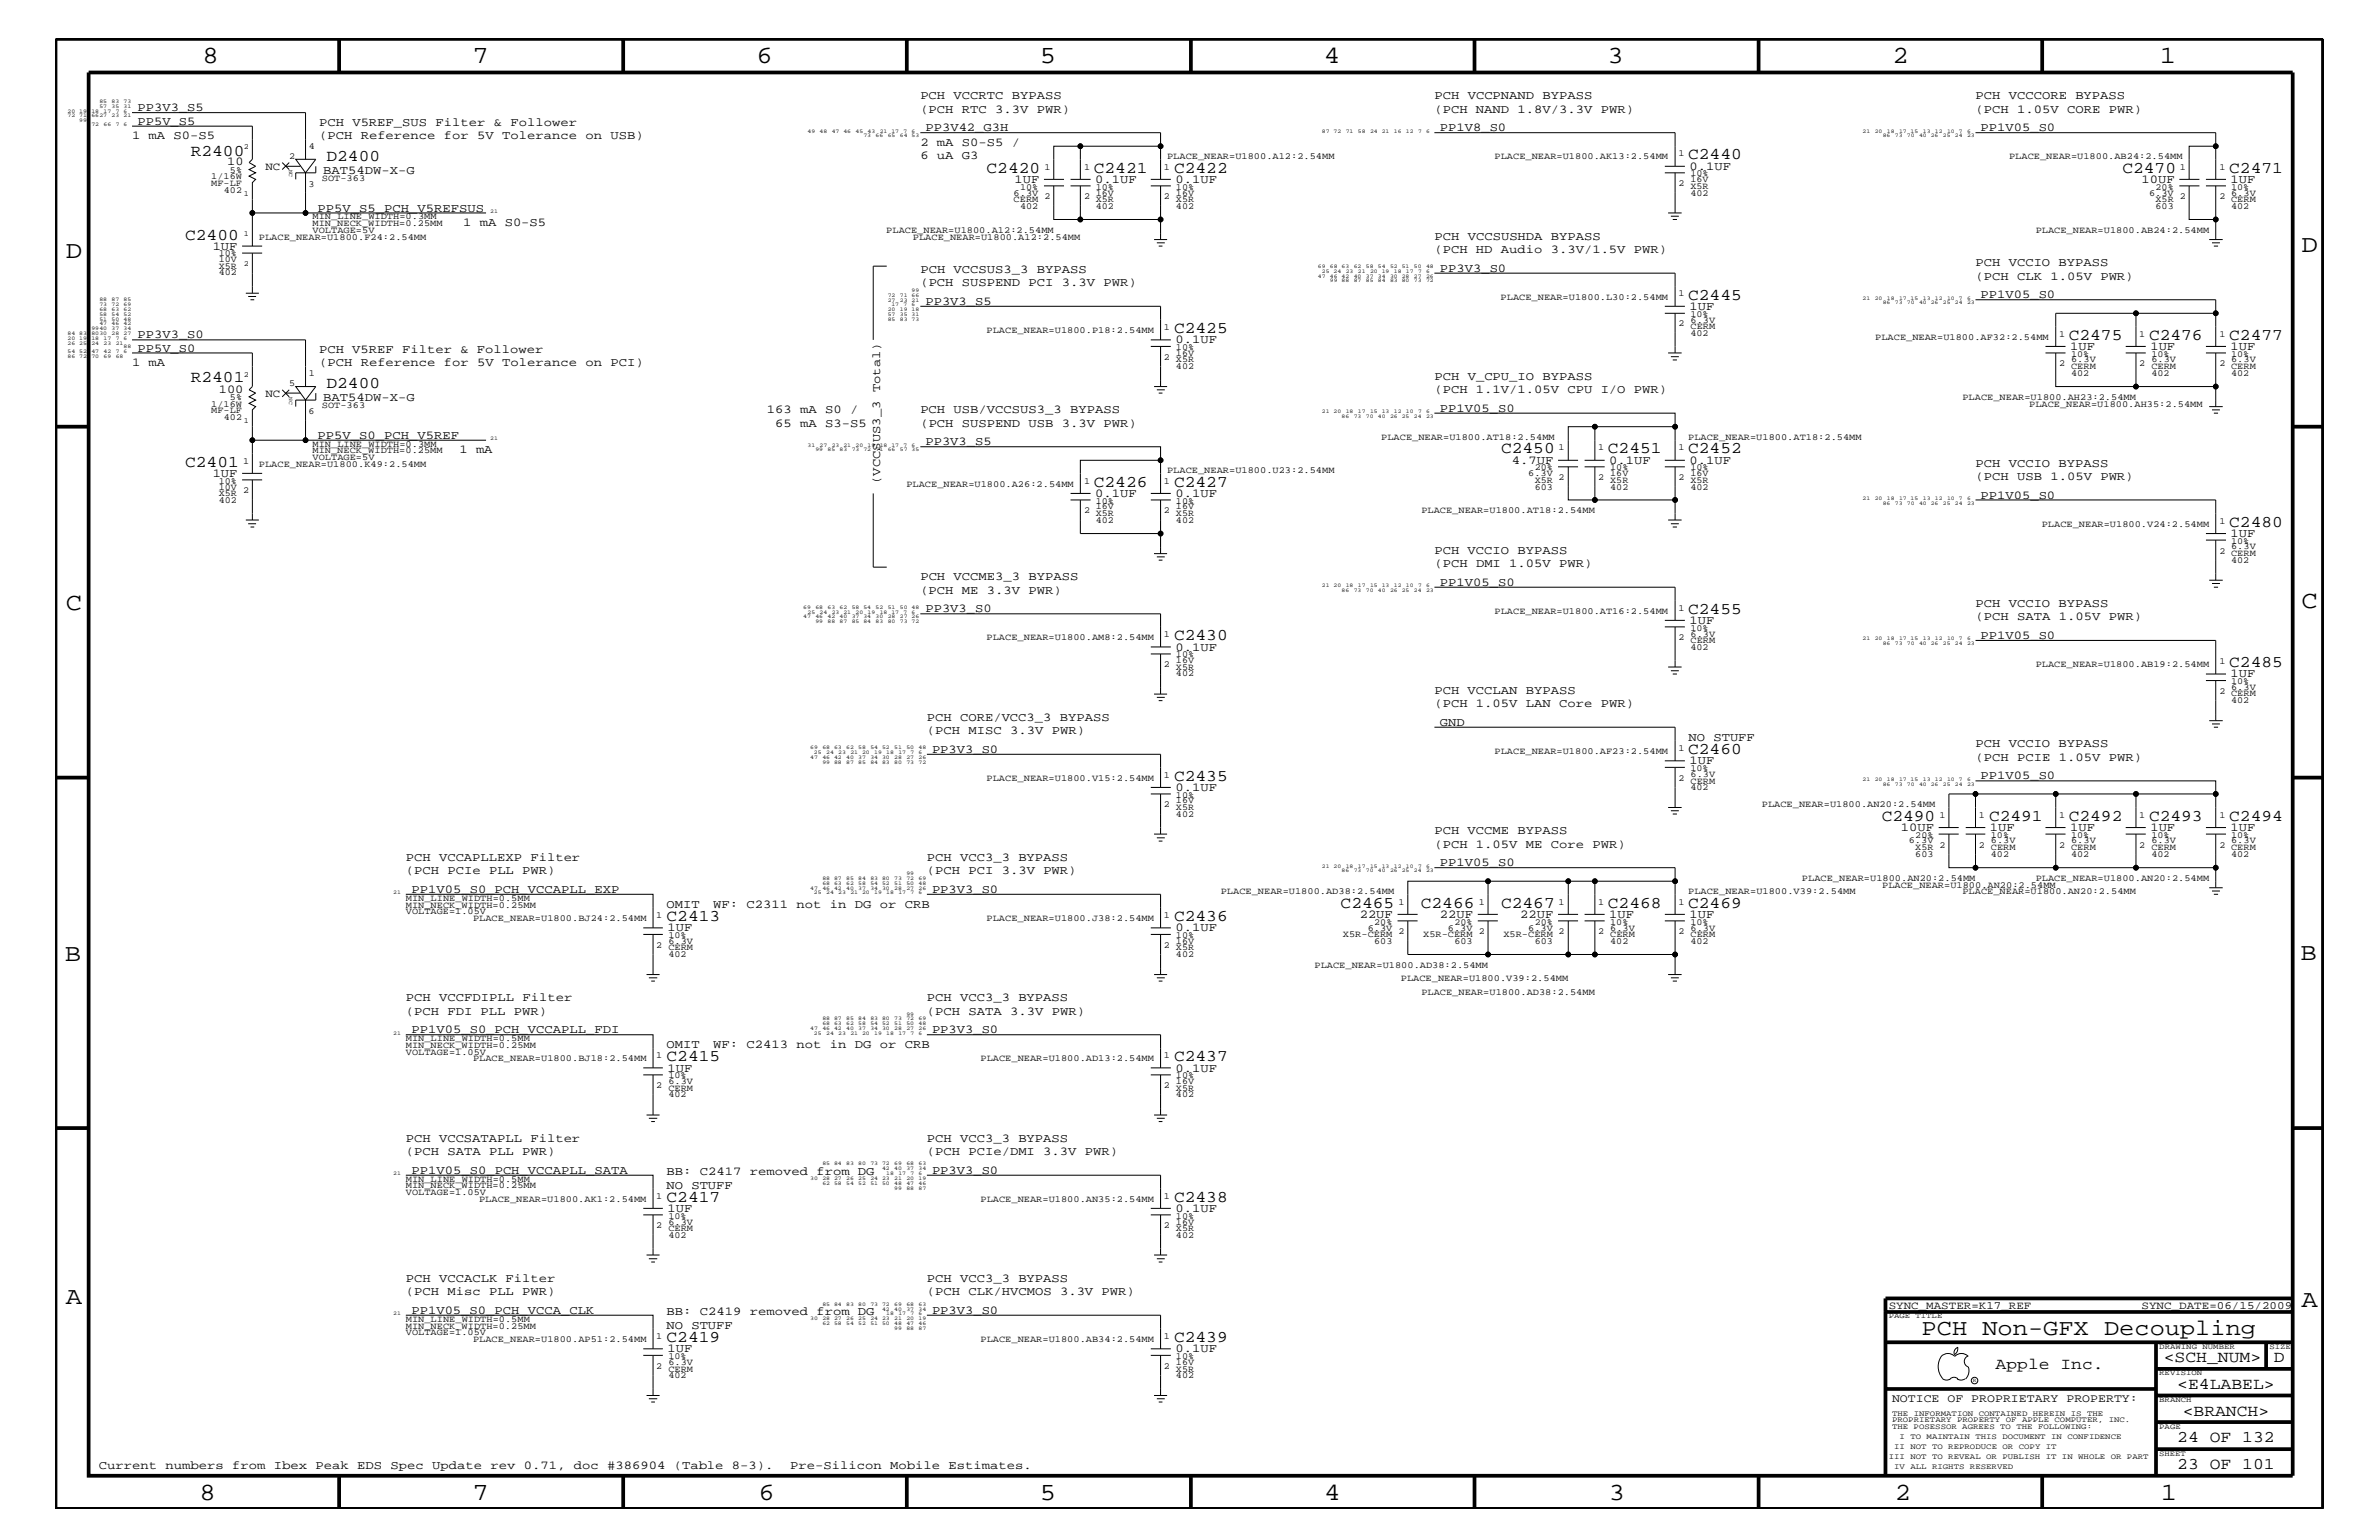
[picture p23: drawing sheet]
<svg xmlns="http://www.w3.org/2000/svg" width="432mm" height="279mm" viewBox="0 0 432 279" stroke-linecap="round" stroke-linejoin="round" font-family="sans-serif">
<defs><g id="words">
<g font-size="4.5">
<text x="36.7" y="11.5">8</text>
<text x="85.8" y="11.5">7</text>
<text x="137.3" y="11.5">6</text>
<text x="188.7" y="11.5">5</text>
<text x="240.3" y="11.5">4</text>
<text x="291.8" y="11.5">3</text>
<text x="343.5" y="11.5">2</text>
<text x="392" y="11.5">1</text>
<text x="11.9" y="46.8">D</text>
<text x="417.7" y="45.7">D</text>
<text x="11.9" y="110.6">C</text>
<text x="417.7" y="110.3">C</text>
<text x="11.8" y="174.3">B</text>
<text x="417.6" y="174.2">B</text>
<text x="11.9" y="236.7">A</text>
<text x="417.7" y="237.1">A</text>
<text x="36.2" y="272.1">8</text>
<text x="85.8" y="272.1">7</text>
<text x="137.7" y="272.1">6</text>
<text x="188.7" y="272.1">5</text>
<text x="240.4" y="272.1">4</text>
<text x="292" y="272.1">3</text>
<text x="343.9" y="272.1">2</text>
<text x="392.2" y="272.1">1</text>
</g>
<text font-size="4.1" x="348.8" y="242.3">PCH Non-GFX Decoupling</text>
<g font-size="3">
<text x="34.6" y="28.2">R2400</text>
<text x="59.3" y="29.2">D2400</text>
<text x="306.4" y="28.9">C2440</text>
<text x="179.1" y="31.4">C2420</text>
<text x="198.5" y="31.4">C2421</text>
<text x="213.1" y="31.4">C2422</text>
<text x="385.2" y="31.4">C2470</text>
<text x="404.6" y="31.4">C2471</text>
<text x="33.6" y="43.5">C2400</text>
<text x="306.4" y="54.4">C2445</text>
<text x="213.1" y="60.4">C2425</text>
<text x="375.5" y="61.7">C2475</text>
<text x="390.1" y="61.7">C2476</text>
<text x="404.6" y="61.7">C2477</text>
<text x="34.6" y="69.4">R2401</text>
<text x="59.3" y="70.4">D2400</text>
<text x="272.5" y="82.2">C2450</text>
<text x="291.8" y="82.2">C2451</text>
<text x="306.4" y="82.2">C2452</text>
<text x="33.6" y="84.7">C2401</text>
<text x="198.5" y="88.3">C2426</text>
<text x="213.1" y="88.3">C2427</text>
<text x="404.6" y="95.6">C2480</text>
<text x="306.4" y="111.4">C2455</text>
<text x="213.1" y="116.2">C2430</text>
<text x="404.6" y="121">C2485</text>
<text x="306.4" y="136.8">C2460</text>
<text x="213.1" y="141.7">C2435</text>
<text x="341.5" y="149">C2490</text>
<text x="361" y="149">C2491</text>
<text x="375.5" y="149">C2492</text>
<text x="390.1" y="149">C2493</text>
<text x="404.6" y="149">C2494</text>
<text x="121" y="167.1">C2413</text>
<text x="213.1" y="167.1">C2436</text>
<text x="243.3" y="164.7">C2465</text>
<text x="257.9" y="164.7">C2466</text>
<text x="272.5" y="164.7">C2467</text>
<text x="291.8" y="164.7">C2468</text>
<text x="306.4" y="164.7">C2469</text>
<text x="121" y="192.6">C2415</text>
<text x="213.1" y="192.6">C2437</text>
<text x="121" y="218">C2417</text>
<text x="213.1" y="218">C2438</text>
<text x="121" y="243.5">C2419</text>
<text x="213.1" y="243.5">C2439</text>
<text x="362.2" y="248.4">Apple Inc.</text>
<text x="392.7" y="247.1">&lt;SCH_NUM&gt;</text>
<text x="395.2" y="252">&lt;E4LABEL&gt;</text>
<text x="412.7" y="247.1">D</text>
<text x="396.2" y="256.8">&lt;BRANCH&gt;</text>
<text x="395.2" y="261.6">24 OF 132</text>
<text x="395.2" y="266.6">23 OF 101</text>
</g>
<g font-size="2.2">
<text x="167" y="18">PCH VCCRTC BYPASS</text>
<text x="260.3" y="18">PCH VCCPNAND BYPASS</text>
<text x="358.6" y="18">PCH VCCCORE BYPASS</text>
<text x="25" y="22.6">PP5V_S5</text>
<text x="25" y="20.2">PP3V3_S5</text>
<text x="57.9" y="22.9">PCH V5REF_SUS Filter &amp; Follower</text>
<text x="167" y="20.4">(PCH RTC 3.3V PWR)</text>
<text x="168" y="23.8">PP3V42_G3H</text>
<text x="260.3" y="20.4">(PCH NAND 1.8V/3.3V PWR)</text>
<text x="261.4" y="23.8">PP1V8_S0</text>
<text x="358.6" y="20.4">(PCH 1.05V CORE PWR)</text>
<text x="359.5" y="23.8">PP1V05_S0</text>
<text x="24" y="25.3">1 mA S0-S5</text>
<text x="57.9" y="25.3">(PCH Reference for 5V Tolerance on USB)</text>
<text x="167" y="28.9">6 uA G3</text>
<text x="167" y="26.5">2 mA S0-S5 /</text>
<text x="41.2" y="30">10</text>
<text x="58.7" y="31.6">BAT54DW-X-G</text>
<text x="184.1" y="33.1">1UF</text>
<text x="198.8" y="33.1">0.1UF</text>
<text x="213.4" y="33.1">0.1UF</text>
<text x="306.7" y="30.8">0.1UF</text>
<text x="388.7" y="33.1">10UF</text>
<text x="404.9" y="33.1">1UF</text>
<text x="57.7" y="38.4">PP5V_S5_PCH_V5REFSUS</text>
<text x="84.1" y="41">1 mA S0-S5</text>
<text x="38.6" y="45.3">1UF</text>
<text x="260.3" y="43.5">PCH VCCSUSHDA BYPASS</text>
<text x="260.3" y="45.9">(PCH HD Audio 3.3V/1.5V PWR)</text>
<text x="167" y="51.9">(PCH SUSPEND PCI 3.3V PWR)</text>
<text x="167" y="49.6">PCH VCCSUS3_3 BYPASS</text>
<text x="261.4" y="49.3">PP3V3_S0</text>
<text x="358.6" y="50.7">(PCH CLK 1.05V PWR)</text>
<text x="358.6" y="48.3">PCH VCCIO BYPASS</text>
<text x="168" y="55.3">PP3V3_S5</text>
<text x="306.7" y="56.2">1UF</text>
<text x="359.5" y="54.1">PP1V05_S0</text>
<text x="25" y="63.9">PP5V_S0</text>
<text x="25" y="61.4">PP3V3_S0</text>
<text x="57.9" y="64">PCH V5REF Filter &amp; Follower</text>
<text x="213.4" y="62.3">0.1UF</text>
<text x="375.8" y="63.4">1UF</text>
<text x="390.3" y="63.4">1UF</text>
<text x="404.9" y="63.4">1UF</text>
<text x="24" y="66.5">1 mA</text>
<text x="39.7" y="71.2">100</text>
<text x="57.9" y="66.5">(PCH Reference for 5V Tolerance on PCI)</text>
<text x="260.3" y="71.3">(PCH 1.1V/1.05V CPU I/O PWR)</text>
<text x="260.3" y="68.9">PCH V_CPU_IO BYPASS</text>
<text x="58.7" y="72.8">BAT54DW-X-G</text>
<text x="139.2" y="75">163 mA S0 /</text>
<text x="140.7" y="77.4">65 mA S3-S5</text>
<text x="167" y="77.4">(PCH SUSPEND USB 3.3V PWR)</text>
<text x="167" y="75">PCH USB/VCCSUS3_3 BYPASS</text>
<text x="261.4" y="74.7">PP1V05_S0</text>
<text x="57.7" y="79.6">PP5V_S0_PCH_V5REF</text>
<text x="83.4" y="82.2">1 mA</text>
<text x="168" y="80.8">PP3V3_S5</text>
<text x="38.6" y="86.5">1UF</text>
<text x="159.8" y="87.8" transform="rotate(-90 159.8 87.8)">(VCCSUS3_3 Total)</text>
<text x="274.4" y="84.1">4.7UF</text>
<text x="292.1" y="84.1">0.1UF</text>
<text x="306.7" y="84.1">0.1UF</text>
<text x="358.6" y="87.1">(PCH USB 1.05V PWR)</text>
<text x="358.6" y="84.7">PCH VCCIO BYPASS</text>
<text x="198.8" y="90.1">0.1UF</text>
<text x="213.4" y="90.1">0.1UF</text>
<text x="359.5" y="90.5">PP1V05_S0</text>
<text x="260.3" y="100.4">PCH VCCIO BYPASS</text>
<text x="404.9" y="97.4">1UF</text>
<text x="167" y="105.3">PCH VCCME3_3 BYPASS</text>
<text x="167" y="107.7">(PCH ME 3.3V PWR)</text>
<text x="260.3" y="102.9">(PCH DMI 1.05V PWR)</text>
<text x="261.4" y="106.3">PP1V05_S0</text>
<text x="168" y="111.1">PP3V3_S0</text>
<text x="306.7" y="113.1">1UF</text>
<text x="358.6" y="110.2">PCH VCCIO BYPASS</text>
<text x="358.6" y="112.6">(PCH SATA 1.05V PWR)</text>
<text x="213.4" y="118.1">0.1UF</text>
<text x="359.5" y="115.9">PP1V05_S0</text>
<text x="260.3" y="125.9">PCH VCCLAN BYPASS</text>
<text x="404.9" y="122.9">1UF</text>
<text x="168.2" y="130.8">PCH CORE/VCC3_3 BYPASS</text>
<text x="260.3" y="128.3">(PCH 1.05V LAN Core PWR)</text>
<text x="261.4" y="131.7">GND</text>
<text x="168.2" y="133.2">(PCH MISC 3.3V PWR)</text>
<text x="169.2" y="136.6">PP3V3_S0</text>
<text x="306.5" y="134.4">NO STUFF</text>
<text x="358.6" y="135.6">PCH VCCIO BYPASS</text>
<text x="213.4" y="143.5">0.1UF</text>
<text x="306.7" y="138.6">1UF</text>
<text x="358.6" y="138">(PCH PCIE 1.05V PWR)</text>
<text x="359.5" y="141.4">PP1V05_S0</text>
<text x="260.3" y="153.8">(PCH 1.05V ME Core PWR)</text>
<text x="260.3" y="151.3">PCH VCCME BYPASS</text>
<text x="345" y="150.7">10UF</text>
<text x="361.2" y="150.7">1UF</text>
<text x="375.8" y="150.7">1UF</text>
<text x="390.3" y="150.7">1UF</text>
<text x="404.9" y="150.7">1UF</text>
<text x="73.7" y="158.6">(PCH PCIe PLL PWR)</text>
<text x="73.7" y="156.2">PCH VCCAPLLEXP Filter</text>
<text x="74.7" y="162">PP1V05_S0_PCH_VCCAPLL_EXP</text>
<text x="168.2" y="158.6">(PCH PCI 3.3V PWR)</text>
<text x="168.2" y="156.2">PCH VCC3_3 BYPASS</text>
<text x="169.2" y="162">PP3V3_S0</text>
<text x="261.4" y="157.2">PP1V05_S0</text>
<text x="121" y="164.7">OMIT</text>
<text x="129.5" y="164.7">WF: C2311 not in DG or CRB</text>
<text x="246.8" y="166.5">22UF</text>
<text x="261.4" y="166.5">22UF</text>
<text x="275.9" y="166.5">22UF</text>
<text x="292.1" y="166.5">1UF</text>
<text x="306.7" y="166.5">1UF</text>
<text x="121.2" y="168.9">1UF</text>
<text x="213.4" y="168.9">0.1UF</text>
<text x="73.7" y="181.6">PCH VCCFDIPLL Filter</text>
<text x="73.7" y="184.1">(PCH FDI PLL PWR)</text>
<text x="168.2" y="184.1">(PCH SATA 3.3V PWR)</text>
<text x="168.2" y="181.6">PCH VCC3_3 BYPASS</text>
<text x="74.7" y="187.5">PP1V05_S0_PCH_VCCAPLL_FDI</text>
<text x="121" y="190.2">OMIT</text>
<text x="129.5" y="190.2">WF: C2413 not in DG or CRB</text>
<text x="169.2" y="187.5">PP3V3_S0</text>
<text x="121.2" y="194.4">1UF</text>
<text x="213.4" y="194.4">0.1UF</text>
<text x="73.7" y="209.6">(PCH SATA PLL PWR)</text>
<text x="73.7" y="207.1">PCH VCCSATAPLL Filter</text>
<text x="168.2" y="209.6">(PCH PCIe/DMI 3.3V PWR)</text>
<text x="168.2" y="207.1">PCH VCC3_3 BYPASS</text>
<text x="74.7" y="213">PP1V05_S0_PCH_VCCAPLL_SATA</text>
<text x="121" y="213.2">BB: C2417 removed from DG</text>
<text x="121" y="215.7">NO STUFF</text>
<text x="169.2" y="213">PP3V3_S0</text>
<text x="121.2" y="219.8">1UF</text>
<text x="213.4" y="219.8">0.1UF</text>
<text x="73.7" y="232.6">PCH VCCACLK Filter</text>
<text x="168.2" y="232.6">PCH VCC3_3 BYPASS</text>
<text x="73.7" y="235">(PCH Misc PLL PWR)</text>
<text x="74.7" y="238.4">PP1V05_S0_PCH_VCCA_CLK</text>
<text x="121" y="238.6">BB: C2419 removed from DG</text>
<text x="168.2" y="235">(PCH CLK/HVCMOS 3.3V PWR)</text>
<text x="169.2" y="238.4">PP3V3_S0</text>
<text x="121" y="241.1">NO STUFF</text>
<text x="121.2" y="245.3">1UF</text>
<text x="213.4" y="245.3">0.1UF</text>
<text x="17.9" y="266.6">Current numbers from Ibex Peak EDS Spec Update rev 0.71, doc #386904 (Table 8-3).</text>
<text x="143.4" y="266.6">Pre-Silicon Mobile Estimates.</text>
</g>
<text font-size="2.1" x="343.4" y="254.4">NOTICE OF PROPRIETARY PROPERTY:</text>
<g font-size="2">
<text x="48.2" y="30.8">NC</text>
<text x="48.2" y="72">NC</text>
<text x="342.8" y="237.4">SYNC_MASTER=K17_REF</text>
<text x="388.7" y="237.4">SYNC_DATE=06/15/2009</text>
</g>
<g font-size="1.7">
<text x="52.5" y="28.8">2</text>
<text x="56" y="27">4</text>
<text x="211.8" y="28.9">PLACE_NEAR=U1800.A12:2.54MM</text>
<text x="271.3" y="28.9">PLACE_NEAR=U1800.AK13:2.54MM</text>
<text x="304.6" y="28.3">1</text>
<text x="364.7" y="28.9">PLACE_NEAR=U1800.AB24:2.54MM</text>
<text x="38.4" y="32.5">1/16W</text>
<text x="38.4" y="33.7">MF-LF</text>
<text x="40.6" y="35">402</text>
<text x="41.7" y="31.4">5%</text>
<text x="56" y="33.9">3</text>
<text x="58.4" y="32.8">SOT-363</text>
<text x="184" y="35.5">6.3V</text>
<text x="185.2" y="34.4">10%</text>
<text x="189.6" y="30.8">1</text>
<text x="196.8" y="30.8">1</text>
<text x="198.9" y="35.5">16V</text>
<text x="198.9" y="34.4">10%</text>
<text x="211.2" y="30.8">1</text>
<text x="213.4" y="35.5">16V</text>
<text x="213.4" y="34.4">10%</text>
<text x="304.6" y="33.7">2</text>
<text x="306.8" y="33">16V</text>
<text x="306.8" y="31.9">10%</text>
<text x="306.8" y="35.5">402</text>
<text x="306.8" y="34.2">X5R</text>
<text x="390.1" y="35.5">6.3V</text>
<text x="391.2" y="34.4">20%</text>
<text x="395.6" y="30.8">1</text>
<text x="402.8" y="30.8">1</text>
<text x="405" y="34.4">10%</text>
<text x="405" y="35.5">6.3V</text>
<text x="56.7" y="39.8">MIN_LINE_WIDTH=0.3MM</text>
<text x="56.7" y="41">MIN_NECK_WIDTH=0.25MM</text>
<text x="184" y="36.7">CERM</text>
<text x="185.2" y="37.9">402</text>
<text x="189.6" y="36.2">2</text>
<text x="196.8" y="36.2">2</text>
<text x="198.9" y="37.9">402</text>
<text x="198.9" y="36.7">X5R</text>
<text x="211.2" y="36.2">2</text>
<text x="213.4" y="37.9">402</text>
<text x="213.4" y="36.7">X5R</text>
<text x="391.2" y="37.9">603</text>
<text x="391.2" y="36.7">X5R</text>
<text x="395.6" y="36.2">2</text>
<text x="402.8" y="36.2">2</text>
<text x="405" y="37.9">402</text>
<text x="405" y="36.7">CERM</text>
<text x="39.7" y="46.5">10%</text>
<text x="39.7" y="47.6">10V</text>
<text x="47" y="43.5">PLACE_NEAR=U1800.F24:2.54MM</text>
<text x="56.7" y="42.3">VOLTAGE=5V</text>
<text x="160.9" y="42.3">PLACE_NEAR=U1800.A12:2.54MM</text>
<text x="165.7" y="43.5">PLACE_NEAR=U1800.A12:2.54MM</text>
<text x="369.5" y="42.3">PLACE_NEAR=U1800.AB24:2.54MM</text>
<text x="39.7" y="50">402</text>
<text x="39.7" y="48.8">X5R</text>
<text x="304.6" y="53.8">1</text>
<text x="211.2" y="59.8">1</text>
<text x="272.4" y="54.4">PLACE_NEAR=U1800.L30:2.54MM</text>
<text x="304.6" y="59.2">2</text>
<text x="306.8" y="59.7">CERM</text>
<text x="306.8" y="57.4">10%</text>
<text x="306.8" y="58.5">6.3V</text>
<text x="179.1" y="60.4">PLACE_NEAR=U1800.P18:2.54MM</text>
<text x="211.2" y="65.3">2</text>
<text x="213.4" y="65.7">X5R</text>
<text x="213.4" y="63.4">10%</text>
<text x="213.4" y="64.5">16V</text>
<text x="306.8" y="60.9">402</text>
<text x="340.4" y="61.7">PLACE_NEAR=U1800.AF32:2.54MM</text>
<text x="373.7" y="61.1">1</text>
<text x="375.9" y="65.7">6.3V</text>
<text x="375.9" y="64.7">10%</text>
<text x="388.3" y="61.1">1</text>
<text x="390.5" y="65.7">6.3V</text>
<text x="390.5" y="64.7">10%</text>
<text x="402.8" y="61.1">1</text>
<text x="405" y="65.7">6.3V</text>
<text x="405" y="64.7">10%</text>
<text x="52.5" y="70">5</text>
<text x="56" y="68.2">1</text>
<text x="213.4" y="67">402</text>
<text x="373.7" y="66.5">2</text>
<text x="375.9" y="68.2">402</text>
<text x="375.9" y="67">CERM</text>
<text x="388.3" y="66.5">2</text>
<text x="390.5" y="68.2">402</text>
<text x="390.5" y="67">CERM</text>
<text x="402.8" y="66.5">2</text>
<text x="405" y="68.2">402</text>
<text x="405" y="67">CERM</text>
<text x="38.4" y="73.8">1/16W</text>
<text x="38.4" y="75">MF-LF</text>
<text x="40.6" y="76.2">402</text>
<text x="41.7" y="72.6">5%</text>
<text x="56" y="75.1">6</text>
<text x="58.4" y="74">SOT-363</text>
<text x="356.2" y="72.6">PLACE_NEAR=U1800.AH23:2.54MM</text>
<text x="368.3" y="73.8">PLACE_NEAR=U1800.AH35:2.54MM</text>
<text x="56.7" y="81.1">MIN_LINE_WIDTH=0.3MM</text>
<text x="56.7" y="83.5">VOLTAGE=5V</text>
<text x="56.7" y="82.2">MIN_NECK_WIDTH=0.25MM</text>
<text x="250.7" y="79.9">PLACE_NEAR=U1800.AT18:2.54MM</text>
<text x="282.9" y="81.6">1</text>
<text x="290.1" y="81.6">1</text>
<text x="304.6" y="81.6">1</text>
<text x="306.4" y="79.9">PLACE_NEAR=U1800.AT18:2.54MM</text>
<text x="39.7" y="87.7">10%</text>
<text x="39.7" y="88.8">10V</text>
<text x="44.1" y="84.1">1</text>
<text x="44.1" y="89.5">2</text>
<text x="47" y="84.7">PLACE_NEAR=U1800.K49:2.54MM</text>
<text x="164.5" y="88.3">PLACE_NEAR=U1800.A26:2.54MM</text>
<text x="196.8" y="87.7">1</text>
<text x="211.2" y="87.7">1</text>
<text x="211.8" y="85.9">PLACE_NEAR=U1800.U23:2.54MM</text>
<text x="277.4" y="86.4">6.3V</text>
<text x="278.6" y="85.3">20%</text>
<text x="278.6" y="88.8">603</text>
<text x="278.6" y="87.6">X5R</text>
<text x="282.9" y="87.1">2</text>
<text x="290.1" y="87.1">2</text>
<text x="292.3" y="86.4">16V</text>
<text x="292.3" y="85.3">10%</text>
<text x="292.3" y="88.8">402</text>
<text x="292.3" y="87.6">X5R</text>
<text x="304.6" y="87.1">2</text>
<text x="306.8" y="86.4">16V</text>
<text x="306.8" y="85.3">10%</text>
<text x="306.8" y="88.8">402</text>
<text x="306.8" y="87.6">X5R</text>
<text x="39.7" y="90">X5R</text>
<text x="39.7" y="91.2">402</text>
<text x="196.8" y="93.2">2</text>
<text x="198.9" y="93.7">X5R</text>
<text x="198.9" y="94.9">402</text>
<text x="198.9" y="91.4">10%</text>
<text x="198.9" y="92.4">16V</text>
<text x="211.2" y="93.2">2</text>
<text x="213.4" y="93.7">X5R</text>
<text x="213.4" y="94.9">402</text>
<text x="213.4" y="92.4">16V</text>
<text x="213.4" y="91.4">10%</text>
<text x="258" y="93.2">PLACE_NEAR=U1800.AT18:2.54MM</text>
<text x="370.6" y="95.6">PLACE_NEAR=U1800.V24:2.54MM</text>
<text x="402.8" y="95">1</text>
<text x="402.8" y="100.4">2</text>
<text x="405" y="99.7">6.3V</text>
<text x="405" y="98.7">10%</text>
<text x="405" y="101">CERM</text>
<text x="405" y="102.1">402</text>
<text x="271.3" y="111.4">PLACE_NEAR=U1800.AT16:2.54MM</text>
<text x="304.6" y="110.8">1</text>
<text x="179.1" y="116.2">PLACE_NEAR=U1800.AM8:2.54MM</text>
<text x="211.2" y="115.6">1</text>
<text x="213.4" y="119.2">10%</text>
<text x="304.6" y="116.2">2</text>
<text x="306.8" y="117.9">402</text>
<text x="306.8" y="115.5">6.3V</text>
<text x="306.8" y="114.4">10%</text>
<text x="306.8" y="116.7">CERM</text>
<text x="211.2" y="121">2</text>
<text x="213.4" y="121.5">X5R</text>
<text x="213.4" y="122.7">402</text>
<text x="213.4" y="120.3">16V</text>
<text x="369.5" y="121">PLACE_NEAR=U1800.AB19:2.54MM</text>
<text x="402.8" y="120.4">1</text>
<text x="402.8" y="125.9">2</text>
<text x="405" y="125.2">6.3V</text>
<text x="405" y="124.1">10%</text>
<text x="405" y="127.6">402</text>
<text x="405" y="126.4">CERM</text>
<text x="271.3" y="136.8">PLACE_NEAR=U1800.AF23:2.54MM</text>
<text x="304.6" y="136.2">1</text>
<text x="179.1" y="141.7">PLACE_NEAR=U1800.V15:2.54MM</text>
<text x="211.2" y="141.1">1</text>
<text x="304.6" y="141.7">2</text>
<text x="306.8" y="139.8">10%</text>
<text x="306.8" y="140.9">6.3V</text>
<text x="306.8" y="143.4">402</text>
<text x="306.8" y="142.2">CERM</text>
<text x="211.2" y="146.5">2</text>
<text x="213.4" y="147">X5R</text>
<text x="213.4" y="148.2">402</text>
<text x="213.4" y="144.7">10%</text>
<text x="213.4" y="145.7">16V</text>
<text x="319.8" y="146.5">PLACE_NEAR=U1800.AN20:2.54MM</text>
<text x="352" y="148.4">1</text>
<text x="359.2" y="148.4">1</text>
<text x="373.7" y="148.4">1</text>
<text x="388.3" y="148.4">1</text>
<text x="402.8" y="148.4">1</text>
<text x="346.5" y="153">6.3V</text>
<text x="347.6" y="152">20%</text>
<text x="347.6" y="155.5">603</text>
<text x="347.6" y="154.3">X5R</text>
<text x="352" y="153.8">2</text>
<text x="359.2" y="153.8">2</text>
<text x="361.4" y="155.5">402</text>
<text x="361.4" y="153">6.3V</text>
<text x="361.4" y="152">10%</text>
<text x="361.4" y="154.3">CERM</text>
<text x="373.7" y="153.8">2</text>
<text x="375.9" y="153">6.3V</text>
<text x="375.9" y="152">10%</text>
<text x="375.9" y="155.5">402</text>
<text x="375.9" y="154.3">CERM</text>
<text x="388.3" y="153.8">2</text>
<text x="390.5" y="153">6.3V</text>
<text x="390.5" y="152">10%</text>
<text x="390.5" y="155.5">402</text>
<text x="390.5" y="154.3">CERM</text>
<text x="402.8" y="153.8">2</text>
<text x="405" y="153">6.3V</text>
<text x="405" y="152">10%</text>
<text x="405" y="155.5">402</text>
<text x="405" y="154.3">CERM</text>
<text x="327.1" y="159.9">PLACE_NEAR=U1800.AN20:2.54MM</text>
<text x="341.6" y="161.1">PLACE_NEAR=U1800.AN20:2.54MM</text>
<text x="369.5" y="159.9">PLACE_NEAR=U1800.AN20:2.54MM</text>
<text x="73.7" y="165.9">VOLTAGE=1.05V</text>
<text x="73.7" y="163.5">MIN_LINE_WIDTH=0.5MM</text>
<text x="73.7" y="164.7">MIN_NECK_WIDTH=0.25MM</text>
<text x="85.9" y="167.1">PLACE_NEAR=U1800.BJ24:2.54MM</text>
<text x="119.1" y="166.5">1</text>
<text x="179.1" y="167.1">PLACE_NEAR=U1800.J38:2.54MM</text>
<text x="211.2" y="166.5">1</text>
<text x="221.6" y="162.2">PLACE_NEAR=U1800.AD38:2.54MM</text>
<text x="249.4" y="167.8">20%</text>
<text x="253.8" y="164.1">1</text>
<text x="264" y="167.8">20%</text>
<text x="268.4" y="164.1">1</text>
<text x="278.6" y="167.8">20%</text>
<text x="282.9" y="164.1">1</text>
<text x="290.1" y="164.1">1</text>
<text x="292.3" y="167.8">10%</text>
<text x="304.6" y="164.1">1</text>
<text x="306.4" y="162.2">PLACE_NEAR=U1800.V39:2.54MM</text>
<text x="306.8" y="167.8">10%</text>
<text x="356.2" y="162.2">PLACE_NEAR=U1800.AN20:2.54MM</text>
<text x="119.1" y="172">2 CERM</text>
<text x="121.3" y="173.7">402</text>
<text x="121.3" y="171.2">6.3V</text>
<text x="121.3" y="170.1">10%</text>
<text x="211.2" y="172">2 X5R</text>
<text x="213.4" y="173.7">402</text>
<text x="213.4" y="170.1">10%</text>
<text x="213.4" y="171.2">16V</text>
<text x="243.8" y="170">X5R-CERM</text>
<text x="248.2" y="168.9">6.3V</text>
<text x="249.4" y="171.2">603</text>
<text x="253.8" y="169.5">2</text>
<text x="258.3" y="170">X5R-CERM</text>
<text x="262.8" y="168.9">6.3V</text>
<text x="264" y="171.2">603</text>
<text x="268.4" y="169.5">2</text>
<text x="272.9" y="170">X5R-CERM</text>
<text x="277.4" y="168.9">6.3V</text>
<text x="278.6" y="171.2">603</text>
<text x="282.9" y="169.5">2</text>
<text x="290.1" y="169.5">2</text>
<text x="292.3" y="168.9">6.3V</text>
<text x="292.3" y="171.2">402</text>
<text x="292.3" y="170">CERM</text>
<text x="304.6" y="169.5">2</text>
<text x="306.8" y="168.9">6.3V</text>
<text x="306.8" y="171.2">402</text>
<text x="306.8" y="170">CERM</text>
<text x="238.6" y="175.6">PLACE_NEAR=U1800.AD38:2.54MM</text>
<text x="254.3" y="178">PLACE_NEAR=U1800.V39:2.54MM</text>
<text x="258" y="180.5">PLACE_NEAR=U1800.AD38:2.54MM</text>
<text x="73.7" y="191.4">VOLTAGE=1.05V</text>
<text x="73.7" y="188.9">MIN_LINE_WIDTH=0.5MM</text>
<text x="73.7" y="190.2">MIN_NECK_WIDTH=0.25MM</text>
<text x="119.1" y="192">1</text>
<text x="211.2" y="192">1</text>
<text x="85.9" y="192.6">PLACE_NEAR=U1800.BJ18:2.54MM</text>
<text x="119.1" y="197.4">2</text>
<text x="121.3" y="196.7">6.3V</text>
<text x="121.3" y="195.6">10%</text>
<text x="121.3" y="197.9">CERM</text>
<text x="178" y="192.6">PLACE_NEAR=U1800.AD13:2.54MM</text>
<text x="211.2" y="197.4">2</text>
<text x="213.4" y="197.9">X5R</text>
<text x="213.4" y="195.6">10%</text>
<text x="213.4" y="196.7">16V</text>
<text x="121.3" y="199.1">402</text>
<text x="213.4" y="199.1">402</text>
<text x="73.7" y="214.4">MIN_LINE_WIDTH=0.5MM</text>
<text x="73.7" y="215.6">MIN_NECK_WIDTH=0.25MM</text>
<text x="73.7" y="216.9">VOLTAGE=1.05V</text>
<text x="87" y="218">PLACE_NEAR=U1800.AK1:2.54MM</text>
<text x="119.1" y="217.5">1</text>
<text x="121.3" y="221.1">10%</text>
<text x="178" y="218">PLACE_NEAR=U1800.AN35:2.54MM</text>
<text x="211.2" y="217.5">1</text>
<text x="213.4" y="221.1">10%</text>
<text x="119.1" y="222.9">2</text>
<text x="121.3" y="222.2">6.3V</text>
<text x="121.3" y="224.6">402</text>
<text x="121.3" y="223.4">CERM</text>
<text x="211.2" y="222.9">2</text>
<text x="213.4" y="223.4">X5R</text>
<text x="213.4" y="224.6">402</text>
<text x="213.4" y="222.2">16V</text>
<text x="73.7" y="239.9">MIN_LINE_WIDTH=0.5MM</text>
<text x="73.7" y="242.3">VOLTAGE=1.05V</text>
<text x="73.7" y="241.1">MIN_NECK_WIDTH=0.25MM</text>
<text x="85.9" y="243.5">PLACE_NEAR=U1800.AP51:2.54MM</text>
<text x="119.1" y="242.9">1</text>
<text x="178" y="243.5">PLACE_NEAR=U1800.AB34:2.54MM</text>
<text x="211.2" y="242.9">1</text>
<text x="119.1" y="248.4">2</text>
<text x="121.3" y="247.6">6.3V</text>
<text x="121.3" y="246.5">10%</text>
<text x="121.3" y="250">402</text>
<text x="121.3" y="248.9">CERM</text>
<text x="211.2" y="248.4">2</text>
<text x="213.4" y="248.9">X5R</text>
<text x="213.4" y="250">402</text>
<text x="213.4" y="246.5">10%</text>
<text x="213.4" y="247.6">16V</text>
</g>
<g font-size="1.4">
<text x="44.3" y="27.1">2</text>
<text x="44.3" y="35.6">1</text>
<text x="44.3" y="42.9">1</text>
<text x="44.3" y="48.3">2</text>
<text x="44.3" y="68.4">2</text>
<text x="44.3" y="76.8">1</text>
<text x="342.8" y="239.2">PAGE TITLE</text>
<text x="391.9" y="244.7">DRAWING NUMBER</text>
<text x="411.9" y="244.7">SIZE</text>
<text x="391.9" y="249.5">REVISION</text>
<text x="343.4" y="256.8">THE INFORMATION CONTAINED HEREIN IS THE</text>
<text x="391.9" y="254.4">BRANCH</text>
<text x="343.4" y="259.3">THE POSESSOR AGREES TO THE FOLLOWING:</text>
<text x="343.4" y="258">PROPRIETARY PROPERTY OF APPLE COMPUTER, INC.</text>
<text x="343.8" y="262.9">II NOT TO REPRODUCE OR COPY IT</text>
<text x="344.8" y="261.1">I TO MAINTAIN THIS DOCUMENT IN CONFIDENCE</text>
<text x="391.9" y="259.3">PAGE</text>
<text x="342.8" y="264.7">III NOT TO REVEAL OR PUBLISH IT IN WHOLE OR PART</text>
<text x="343.8" y="266.6">IV ALL RIGHTS RESERVED</text>
<text x="391.9" y="264.1">SHEET</text>
</g>
<g font-size="1">
<text x="12.3" y="20.4">20 19</text>
<text x="12.3" y="21.3">72 71</text>
<text x="14.4" y="22.2">99</text>
<text x="16.6" y="22.9">72</text>
<text x="16.6" y="20.4">18</text>
<text x="16.6" y="21.3">6627</text>
<text x="18" y="19.6">57</text>
<text x="18" y="18.7">85</text>
<text x="18.8" y="22.9">66</text>
<text x="18.8" y="20.4">17</text>
<text x="20.2" y="21.3">23</text>
<text x="20.2" y="19.6">35</text>
<text x="20.2" y="18.7">83</text>
<text x="21" y="22.9">7</text>
<text x="21" y="20.4">7</text>
<text x="22.4" y="21.3">21</text>
<text x="22.4" y="22.9">6</text>
<text x="22.4" y="20.4">6</text>
<text x="22.4" y="19.6">31</text>
<text x="22.4" y="18.7">73</text>
<text x="146.6" y="24.1">49</text>
<text x="148.8" y="24.1">48</text>
<text x="151" y="24.1">47 46</text>
<text x="155.3" y="24.1">45</text>
<text x="156.7" y="24.9">73</text>
<text x="157.5" y="24.1">43</text>
<text x="158.9" y="24.9">66</text>
<text x="159.7" y="24.1">21 17</text>
<text x="161.1" y="24.9">65</text>
<text x="163.3" y="24.9">64 53</text>
<text x="164" y="24.1">7</text>
<text x="165.4" y="24.1">6</text>
<text x="239.9" y="24.1">87 72</text>
<text x="244.3" y="24.1">71</text>
<text x="246.5" y="24.1">58</text>
<text x="248.7" y="24.1">24 21</text>
<text x="253" y="24.1">16</text>
<text x="255.2" y="24.1">12</text>
<text x="257.4" y="24.1">7</text>
<text x="258.8" y="24.1">6</text>
<text x="338.1" y="24.1">21</text>
<text x="340.3" y="24.1">20</text>
<text x="341.7" y="24.9">86</text>
<text x="342.5" y="24.1">18</text>
<text x="343.9" y="24.9">73</text>
<text x="344.7" y="24.1">17 15</text>
<text x="346.1" y="24.9">70</text>
<text x="348.3" y="24.9">40 26</text>
<text x="349" y="24.1">13</text>
<text x="351.2" y="24.1">12</text>
<text x="352.6" y="24.9">25</text>
<text x="353.4" y="24.1">10 7</text>
<text x="354.8" y="24.9">24</text>
<text x="357" y="24.9">23</text>
<text x="357" y="24.1">6</text>
<text x="52.5" y="30.8" transform="rotate(90 52.5 30.8)">NC</text>
<text x="89" y="38.6">21</text>
<text x="161.1" y="53.9">72</text>
<text x="163.3" y="53.9">71 66</text>
<text x="165.4" y="52.9">99</text>
<text x="239.2" y="50.4">47</text>
<text x="239.2" y="48.6">69</text>
<text x="239.9" y="49.6">25 24</text>
<text x="241.4" y="50.4">46 42</text>
<text x="241.4" y="48.6">68 63</text>
<text x="241.4" y="51.3">99 88</text>
<text x="244.3" y="49.6">23</text>
<text x="245.7" y="50.4">40</text>
<text x="245.7" y="48.6">62</text>
<text x="245.7" y="51.3">87</text>
<text x="246.5" y="49.6">21</text>
<text x="247.9" y="50.4">37</text>
<text x="247.9" y="48.6">58</text>
<text x="247.9" y="51.3">85</text>
<text x="248.7" y="49.6">20 19</text>
<text x="250.1" y="50.4">34</text>
<text x="250.1" y="48.6">54</text>
<text x="250.1" y="51.3">84</text>
<text x="252.3" y="50.4">30 28</text>
<text x="252.3" y="48.6">52 51</text>
<text x="252.3" y="51.3">83 80</text>
<text x="253" y="49.6">18</text>
<text x="255.2" y="49.6">17</text>
<text x="256.6" y="50.4">27</text>
<text x="256.6" y="48.6">50</text>
<text x="256.6" y="51.3">73</text>
<text x="257.4" y="49.6">7</text>
<text x="258.8" y="50.4">26</text>
<text x="258.8" y="49.6">6</text>
<text x="258.8" y="48.6">48</text>
<text x="258.8" y="51.3">72</text>
<text x="16.6" y="59.9">9940</text>
<text x="18" y="59">47</text>
<text x="18" y="58.2">51</text>
<text x="18" y="57.3">58</text>
<text x="18" y="56.4">68</text>
<text x="18" y="55.6">73</text>
<text x="18" y="54.6">88</text>
<text x="20.2" y="59.9">37</text>
<text x="20.2" y="59">46</text>
<text x="20.2" y="58.2">50</text>
<text x="20.2" y="57.3">54</text>
<text x="20.2" y="56.4">63</text>
<text x="20.2" y="55.6">72</text>
<text x="20.2" y="54.6">87</text>
<text x="22.4" y="59.9">34</text>
<text x="22.4" y="59">42</text>
<text x="22.4" y="58.2">48</text>
<text x="22.4" y="57.3">52</text>
<text x="22.4" y="56.4">62</text>
<text x="22.4" y="55.6">69</text>
<text x="22.4" y="54.6">85</text>
<text x="161.1" y="56.5">20</text>
<text x="161.1" y="54.7">27</text>
<text x="161.1" y="57.3">57</text>
<text x="161.1" y="58.2">85</text>
<text x="161.8" y="55.6">17</text>
<text x="163.3" y="56.5">19 18</text>
<text x="163.3" y="54.7">23 21</text>
<text x="163.3" y="57.3">35 31</text>
<text x="163.3" y="58.2">83 73</text>
<text x="164" y="55.6">7</text>
<text x="165.4" y="55.6">6</text>
<text x="338.1" y="54.4">21</text>
<text x="340.3" y="54.4">20</text>
<text x="341.7" y="55.2">86</text>
<text x="342.5" y="54.4">18</text>
<text x="343.9" y="55.2">73</text>
<text x="344.7" y="54.4">17 15</text>
<text x="346.1" y="55.2">70</text>
<text x="348.3" y="55.2">40 26</text>
<text x="349" y="54.4">13</text>
<text x="351.2" y="54.4">12</text>
<text x="352.6" y="55.2">25</text>
<text x="353.4" y="54.4">10 7</text>
<text x="354.8" y="55.2">24</text>
<text x="357" y="55.2">23</text>
<text x="357" y="54.4">6</text>
<text x="12.3" y="65">86 72</text>
<text x="12.3" y="62.5">26 25</text>
<text x="12.3" y="64">54 52</text>
<text x="12.3" y="61.7">20 19</text>
<text x="12.3" y="60.8">84 83</text>
<text x="16.6" y="65">70</text>
<text x="16.6" y="62.5">24</text>
<text x="16.6" y="64">47</text>
<text x="16.6" y="61.7">18</text>
<text x="16.6" y="60.8">8030</text>
<text x="18.8" y="65">69</text>
<text x="18.8" y="62.5">23</text>
<text x="18.8" y="64">42</text>
<text x="18.8" y="61.7">17</text>
<text x="20.2" y="60.8">28</text>
<text x="21" y="65">68</text>
<text x="21" y="62.5">21</text>
<text x="21" y="64">7</text>
<text x="21" y="61.7">7</text>
<text x="22.4" y="63.2">88</text>
<text x="22.4" y="60.8">27</text>
<text x="22.4" y="64">6</text>
<text x="22.4" y="61.7">6</text>
<text x="52.5" y="72" transform="rotate(90 52.5 72)">NC</text>
<text x="239.9" y="75">21 20</text>
<text x="243.5" y="75.9">86</text>
<text x="244.3" y="75">18</text>
<text x="245.7" y="75.9">73</text>
<text x="246.5" y="75">17</text>
<text x="247.9" y="75.9">70</text>
<text x="248.7" y="75">15 13</text>
<text x="250.1" y="75.9">40</text>
<text x="252.3" y="75.9">26 25</text>
<text x="253" y="75">12</text>
<text x="255.2" y="75">10</text>
<text x="256.6" y="75.9">24</text>
<text x="257.4" y="75">7</text>
<text x="258.8" y="75.9">23</text>
<text x="258.8" y="75">6</text>
<text x="89" y="79.9">21</text>
<text x="146.6" y="81.1">31</text>
<text x="148" y="81.9">99</text>
<text x="148.8" y="81.1">27</text>
<text x="150.2" y="81.9">85</text>
<text x="151" y="81.1">23 21</text>
<text x="152.4" y="81.9">83</text>
<text x="154.6" y="81.9">73 72</text>
<text x="155.3" y="81.1">20</text>
<text x="157.5" y="81.1">19</text>
<text x="158.9" y="81.9">71</text>
<text x="159.7" y="81.1">18 17</text>
<text x="161.1" y="81.9">66</text>
<text x="163.3" y="81.9">57 35</text>
<text x="164" y="81.1">7</text>
<text x="165.4" y="81.1">6</text>
<text x="338.1" y="90.7">21</text>
<text x="340.3" y="90.7">20</text>
<text x="341.7" y="91.6">86</text>
<text x="342.5" y="90.7">18</text>
<text x="343.9" y="91.6">73</text>
<text x="344.7" y="90.7">17 15</text>
<text x="346.1" y="91.6">70</text>
<text x="348.3" y="91.6">40 26</text>
<text x="349" y="90.7">13</text>
<text x="351.2" y="90.7">12</text>
<text x="352.6" y="91.6">25</text>
<text x="353.4" y="90.7">10 7</text>
<text x="354.8" y="91.6">24</text>
<text x="357" y="91.6">23</text>
<text x="357" y="90.7">6</text>
<text x="239.9" y="106.5">21 20</text>
<text x="243.5" y="107.4">86</text>
<text x="244.3" y="106.5">18</text>
<text x="245.7" y="107.4">73</text>
<text x="246.5" y="106.5">17</text>
<text x="247.9" y="107.4">70</text>
<text x="248.7" y="106.5">15 13</text>
<text x="250.1" y="107.4">40</text>
<text x="252.3" y="107.4">26 25</text>
<text x="253" y="106.5">12</text>
<text x="255.2" y="106.5">10</text>
<text x="256.6" y="107.4">24</text>
<text x="257.4" y="106.5">7</text>
<text x="258.8" y="107.4">23</text>
<text x="258.8" y="106.5">6</text>
<text x="145.8" y="112.2">47</text>
<text x="145.8" y="110.5">69</text>
<text x="146.6" y="111.4">25</text>
<text x="148" y="112.2">46</text>
<text x="148" y="110.5">68</text>
<text x="148" y="113.1">99</text>
<text x="148.8" y="111.4">24</text>
<text x="150.2" y="110.5">63</text>
<text x="150.2" y="113.1">88</text>
<text x="150.2" y="112.2">42</text>
<text x="151" y="111.4">23 21</text>
<text x="152.4" y="110.5">62</text>
<text x="152.4" y="113.1">87</text>
<text x="152.4" y="112.2">40</text>
<text x="154.6" y="113.1">85 84</text>
<text x="154.6" y="112.2">37 34</text>
<text x="154.6" y="110.5">58 54</text>
<text x="155.3" y="111.4">20</text>
<text x="157.5" y="111.4">19</text>
<text x="158.9" y="113.1">83</text>
<text x="158.9" y="112.2">30</text>
<text x="158.9" y="110.5">52</text>
<text x="159.7" y="111.4">18 17</text>
<text x="161.1" y="110.5">51</text>
<text x="161.1" y="113.1">80</text>
<text x="161.1" y="112.2">28</text>
<text x="163.3" y="110.5">50 48</text>
<text x="163.3" y="113.1">73 72</text>
<text x="163.3" y="112.2">27 26</text>
<text x="164" y="111.4">7</text>
<text x="165.4" y="111.4">6</text>
<text x="338.1" y="116.2">21</text>
<text x="340.3" y="116.2">20</text>
<text x="341.7" y="117">86</text>
<text x="342.5" y="116.2">18</text>
<text x="343.9" y="117">73</text>
<text x="344.7" y="116.2">17 15</text>
<text x="346.1" y="117">70</text>
<text x="348.3" y="117">40 26</text>
<text x="349" y="116.2">13</text>
<text x="351.2" y="116.2">12</text>
<text x="352.6" y="117">25</text>
<text x="353.4" y="116.2">10 7</text>
<text x="354.8" y="117">24</text>
<text x="357" y="117">23</text>
<text x="357" y="116.2">6</text>
<text x="147.1" y="137.7">47</text>
<text x="147.1" y="135.9">69</text>
<text x="147.7" y="136.8">25</text>
<text x="149.3" y="135.9">68 63</text>
<text x="149.3" y="137.7">46 42</text>
<text x="149.9" y="136.8">24</text>
<text x="152.1" y="136.8">23</text>
<text x="153.6" y="135.9">62</text>
<text x="153.6" y="137.7">40</text>
<text x="154.3" y="136.8">21 20</text>
<text x="155.8" y="137.7">37</text>
<text x="155.8" y="135.9">58</text>
<text x="158" y="137.7">34 30</text>
<text x="158" y="135.9">54 52</text>
<text x="158.7" y="136.8">19</text>
<text x="160.9" y="136.8">18</text>
<text x="162.3" y="137.7">28</text>
<text x="162.3" y="135.9">51</text>
<text x="163.1" y="136.8">17</text>
<text x="164.5" y="135.9">50</text>
<text x="164.5" y="137.7">27</text>
<text x="165.3" y="136.8">7</text>
<text x="166.7" y="136.8">6</text>
<text x="166.7" y="137.7">26</text>
<text x="166.7" y="135.9">48</text>
<text x="149.3" y="138.5">99 88</text>
<text x="153.6" y="138.5">87</text>
<text x="155.8" y="138.5">85</text>
<text x="158" y="138.5">84 83</text>
<text x="162.3" y="138.5">80</text>
<text x="164.5" y="138.5">73</text>
<text x="166.7" y="138.5">72</text>
<text x="338.1" y="141.7">21</text>
<text x="340.3" y="141.7">20</text>
<text x="341.7" y="142.5">86</text>
<text x="342.5" y="141.7">18</text>
<text x="343.9" y="142.5">73</text>
<text x="344.7" y="141.7">17 15</text>
<text x="346.1" y="142.5">70</text>
<text x="348.3" y="142.5">40 26</text>
<text x="349" y="141.7">13</text>
<text x="351.2" y="141.7">12</text>
<text x="352.6" y="142.5">25</text>
<text x="353.4" y="141.7">10 7</text>
<text x="354.8" y="142.5">24</text>
<text x="357" y="142.5">23</text>
<text x="357" y="141.7">6</text>
<text x="147.1" y="161.4">47</text>
<text x="149.3" y="160.6">68 63</text>
<text x="149.3" y="161.4">46 42</text>
<text x="149.3" y="159.6">88 87</text>
<text x="153.6" y="160.6">62</text>
<text x="153.6" y="161.4">40</text>
<text x="153.6" y="159.6">85</text>
<text x="155.8" y="161.4">37</text>
<text x="155.8" y="160.6">58</text>
<text x="155.8" y="159.6">84</text>
<text x="158" y="161.4">34 30</text>
<text x="158" y="160.6">54 52</text>
<text x="158" y="159.6">83 80</text>
<text x="162.3" y="161.4">28</text>
<text x="162.3" y="160.6">51</text>
<text x="162.3" y="159.6">73</text>
<text x="164.5" y="160.6">50</text>
<text x="164.5" y="161.4">27</text>
<text x="164.5" y="159.6">72</text>
<text x="164.5" y="158.8">99</text>
<text x="166.7" y="161.4">26</text>
<text x="166.7" y="160.6">48</text>
<text x="166.7" y="159.6">69</text>
<text x="239.9" y="157.4">21 20</text>
<text x="243.5" y="158.3">86</text>
<text x="244.3" y="157.4">18</text>
<text x="245.7" y="158.3">73</text>
<text x="246.5" y="157.4">17</text>
<text x="247.9" y="158.3">70</text>
<text x="248.7" y="157.4">15 13</text>
<text x="250.1" y="158.3">40</text>
<text x="252.3" y="158.3">26 25</text>
<text x="253" y="157.4">12</text>
<text x="255.2" y="157.4">10</text>
<text x="256.6" y="158.3">24</text>
<text x="257.4" y="157.4">7</text>
<text x="258.8" y="158.3">23</text>
<text x="258.8" y="157.4">6</text>
<text x="71.4" y="162.2">21</text>
<text x="147.7" y="162.2">25</text>
<text x="149.9" y="162.2">24</text>
<text x="152.1" y="162.2">23</text>
<text x="154.3" y="162.2">21 20</text>
<text x="158.7" y="162.2">19</text>
<text x="160.9" y="162.2">18</text>
<text x="163.1" y="162.2">17</text>
<text x="165.3" y="162.2">7</text>
<text x="166.7" y="162.2">6</text>
<text x="149.3" y="186">68 63</text>
<text x="149.3" y="185.1">88 87</text>
<text x="153.6" y="186">62</text>
<text x="153.6" y="185.1">85</text>
<text x="155.8" y="186">58</text>
<text x="155.8" y="185.1">84</text>
<text x="158" y="186">54 52</text>
<text x="158" y="185.1">83 80</text>
<text x="162.3" y="186">51</text>
<text x="162.3" y="185.1">73</text>
<text x="164.5" y="186">50</text>
<text x="164.5" y="185.1">72</text>
<text x="164.5" y="184.3">99</text>
<text x="166.7" y="186">48</text>
<text x="166.7" y="185.1">69</text>
<text x="71.4" y="187.7">21</text>
<text x="147.1" y="186.9">47</text>
<text x="147.7" y="187.7">25</text>
<text x="149.3" y="186.9">46 42</text>
<text x="149.9" y="187.7">24</text>
<text x="152.1" y="187.7">23</text>
<text x="153.6" y="186.9">40</text>
<text x="154.3" y="187.7">21 20</text>
<text x="155.8" y="186.9">37</text>
<text x="158" y="186.9">34 30</text>
<text x="158.7" y="187.7">19</text>
<text x="160.9" y="187.7">18</text>
<text x="162.3" y="186.9">28</text>
<text x="163.1" y="187.7">17</text>
<text x="164.5" y="186.9">27</text>
<text x="165.3" y="187.7">7</text>
<text x="166.7" y="187.7">6</text>
<text x="166.7" y="186.9">26</text>
<text x="71.4" y="213.2">21</text>
<text x="147.1" y="214.1">30</text>
<text x="149.3" y="214.9">62 58</text>
<text x="149.3" y="214.1">28 27</text>
<text x="149.3" y="211.4">85 84</text>
<text x="153.6" y="214.9">54</text>
<text x="153.6" y="214.1">26</text>
<text x="153.6" y="211.4">83</text>
<text x="155.8" y="214.9">52</text>
<text x="155.8" y="214.1">25</text>
<text x="155.8" y="211.4">80</text>
<text x="158" y="214.9">51 50</text>
<text x="158" y="214.1">24 23</text>
<text x="158" y="211.4">73 72</text>
<text x="160.1" y="212.3">42</text>
<text x="160.9" y="213.2">18</text>
<text x="162.3" y="214.9">48</text>
<text x="162.3" y="212.3">40</text>
<text x="162.3" y="214.1">21</text>
<text x="162.3" y="211.4">69</text>
<text x="162.3" y="215.8">99</text>
<text x="163.1" y="213.2">17</text>
<text x="164.5" y="214.9">47</text>
<text x="164.5" y="214.1">20</text>
<text x="164.5" y="212.3">37</text>
<text x="164.5" y="211.4">68</text>
<text x="164.5" y="215.8">88</text>
<text x="165.3" y="213.2">7</text>
<text x="166.7" y="214.9">46</text>
<text x="166.7" y="212.3">34</text>
<text x="166.7" y="214.1">19</text>
<text x="166.7" y="213.2">6</text>
<text x="166.7" y="211.4">63</text>
<text x="166.7" y="215.8">87</text>
<text x="71.4" y="238.6">21</text>
<text x="147.1" y="239.6">30</text>
<text x="149.3" y="239.6">28 27</text>
<text x="149.3" y="236.9">85 84</text>
<text x="153.6" y="239.6">26</text>
<text x="153.6" y="236.9">83</text>
<text x="155.8" y="239.6">25</text>
<text x="155.8" y="236.9">80</text>
<text x="158" y="239.6">24 23</text>
<text x="158" y="236.9">73 72</text>
<text x="160.1" y="237.8">42</text>
<text x="160.9" y="238.6">18</text>
<text x="162.3" y="237.8">40</text>
<text x="162.3" y="239.6">21</text>
<text x="162.3" y="236.9">69</text>
<text x="163.1" y="238.6">17</text>
<text x="164.5" y="239.6">20</text>
<text x="164.5" y="237.8">37</text>
<text x="164.5" y="236.9">68</text>
<text x="165.3" y="238.6">7</text>
<text x="166.7" y="237.8">34</text>
<text x="166.7" y="239.6">19</text>
<text x="166.7" y="238.6">6</text>
<text x="166.7" y="236.9">63</text>
<text x="149.3" y="240.4">62 58</text>
<text x="153.6" y="240.4">54</text>
<text x="155.8" y="240.4">52</text>
<text x="158" y="240.4">51 50</text>
<text x="162.3" y="240.4">48</text>
<text x="162.3" y="241.2">99</text>
<text x="164.5" y="240.4">47</text>
<text x="164.5" y="241.2">88</text>
<text x="166.7" y="240.4">46</text>
<text x="166.7" y="241.2">87</text>
<text x="358.1" y="250.7">R</text>
</g>
</g></defs>
<g fill="none" stroke="#000" stroke-width=".18">
<path d="M24 22.9h21.8v6l-.6 .6 1.2 .7-1.2 .6 1.2 .6-1.2 .5 1.2 .6-.6 .6v11.5M24 20.4h31.5v8.5M51.2 29.5l1.3 1.3M51.8 30.2h2.7M52.5 29.5l-1.3 1.3M55.5 31.4l1.8-2.5h-3.6l1.8 2.5v7.2h-9.7M55.5 38.6h32.7M57.3 30.2v1.2h-3.6v1.1M167 24.1h43.7v8.4M189.5 33.7h3.6M189.5 32.5h3.6M191.3 33.7v6.1h4.8"/>
<path d="M194.3 33.7h3.7M194.3 32.5h3.7M196.1 26.5v6M196.1 33.7v6.1M196.1 39.8h14.6M208.9 33.7h3.6M208.9 32.5h3.6M210.7 26.5h-19.4v6M210.7 33.7v9.8M260.4 24.1h43.6v6.1M302.2 31.4h3.6M302.2 30.2h3.6"/>
<path d="M302.8 38.6h2.4M303.3 39.2h1.4M303.6 39.8h.8M304 31.4v7.2M358.6 24.1h43.6v8.4M395.6 33.7h3.6M395.6 32.5h3.6M397.3 33.7v6.1h4.9M400.4 33.7h3.6M400.4 32.5h3.6M402.2 26.5h-4.9v6M402.2 33.7v9.8"/>
<path d="M43.9 44.6h3.7M43.9 45.9h3.7M44.6 53.2h2.4M45 53.8h1.5M45.5 54.4h.6M45.8 45.9v7.3M161 48.3h-2.5v13.4M167 55.6h43.7v6.1M209.5 43.5h2.3M210 44.1h1.4M210.3 44.6h.7M260.4 49.6h43.6v6"/>
<path d="M302.2 56.8h3.6M302.2 55.6h3.6M304 56.8v7.2M358.6 54.4h43.6v8.5M387.7 56.8h-14.6v6.1M401 43.5h2.4M401.5 44.1h1.4M401.8 44.6h.8M402.2 56.8h-14.5v6.1M24 64h21.8v6.1l-.6 .6 1.2 .6-1.2 .7 1.2 .6-1.2 .6 1.2 .6-.6 .6v11.5M24 61.7h31.5v8.4M45.8 79.9h42.4"/>
<path d="M51.2 70.7l1.3 1.3M51.8 71.3h2.7M52.5 70.7l-1.3 1.3M55.5 72.6l1.8-2.5h-3.6l1.8 2.5v7.3M57.3 71.3v1.3h-3.6v1.2M208.9 62.9h3.6M208.9 61.7h3.6M209.5 70.1h2.3M210 70.7h1.4M210.3 71.3h.7M210.7 62.9v7.2M260.4 75h43.6v8.5"/>
<path d="M289.5 77.4h14.5M302.8 64h2.4M303.3 64.7h1.4M303.6 65.3h.8M371.3 62.9h3.6M371.3 64h3.6M373.1 64v6.1h14.6M385.8 62.9h3.7M385.8 64h3.7M387.7 64v6.1h14.5M400.4 62.9h3.6M400.4 64h3.6"/>
<path d="M401 73.8h2.4M401.5 74.4h1.4M401.8 75h.8M402.2 64v9.8M43.9 87.1h3.7M43.9 85.9h3.7M44.6 94.3h2.4M45 95h1.5M45.5 95.6h.6M45.8 87.1v7.2M158.5 89.5v13.4h2.5M167 81.1h43.7v8.4"/>
<path d="M194.3 90.7h3.7M194.3 89.5h3.7M196.1 90.7v6.1h14.6M208.9 90.7h3.6M208.9 89.5h3.6M210.7 83.5h-14.6v6M210.7 90.7v9.7M282.8 84.7h3.6M282.8 83.5h3.6M284.6 84.7v6h19.4M284.6 83.5v-6.1h4.9v6.1M287.6 84.7h3.7"/>
<path d="M287.6 83.5h3.7M289.5 84.7v6M302.2 84.7h3.6M302.2 83.5h3.6M302.8 94.3h2.4M303.3 95h1.4M303.6 95.6h.8M304 84.7v9.6M358.6 90.7h43.6v6.1M400.4 98h3.6M400.4 96.8h3.6M402.2 98v7.3"/>
<path d="M167 111.4h43.7v6M208.9 118.6h3.6M208.9 117.4h3.6M209.5 100.4h2.3M210 101h1.4M210.3 101.6h.7M210.7 118.6v7.3M260.4 106.5h43.6v6.1M302.2 113.7h3.6M302.2 112.6h3.6M304 113.7v7.3M358.6 116.2h43.6v6.1"/>
<path d="M401 105.3h2.4M401.5 105.9h1.4M401.8 106.5h.8M168.2 136.8h42.5v6.1M209.5 125.9h2.3M210 126.5h1.4M210.3 127.1h.7M260.4 131.9h43.6v6.1M302.2 139.2h3.6M302.2 138h3.6M302.8 121h2.4M303.3 121.7h1.4"/>
<path d="M303.6 122.3h.8M304 139.2v7.3M400.4 123.5h3.6M400.4 122.3h3.6M401 130.8h2.4M401.5 131.3h1.4M401.8 131.9h.8M402.2 123.5v7.3M208.9 144h3.6M208.9 142.9h3.6M209.5 151.3h2.3M210 152h1.4"/>
<path d="M210.3 152.6h.7M210.7 144v7.3M260.4 157.4h43.6v2.5h-14.5M270.1 159.9h14.5v6M284.6 159.9h4.9v6M302.8 146.5h2.4M303.3 147.1h1.4M303.6 147.7h.8M304 159.9v6M351.9 151.3h3.6M351.9 150.1h3.6M353.7 151.3v6.1h4.9"/>
<path d="M356.8 151.3h3.5M356.8 150.1h3.5M358.6 151.3v6.1h14.5M358.6 141.7h43.6v2.3M358.6 144v6.1M371.3 151.3h3.6M371.3 150.1h3.6M373.1 151.3v6.1h14.6M373.1 144v6.1M385.8 151.3h3.7M385.8 150.1h3.7M387.7 151.3v6.1h14.5"/>
<path d="M387.7 150.1v-6.1h14.5v6.1M387.7 144h-34v6.1M400.4 151.3h3.6M400.4 150.1h3.6M402.2 151.3v9.8M73.7 162.2h44.8v6.1M116.8 169.5h3.5M116.8 168.3h3.5M117.3 176.8h2.4M117.8 177.4h1.5M118.2 178h.7M118.5 169.5v7.3"/>
<path d="M168.2 162.2h42.5v6.1M208.9 169.5h3.6M208.9 168.3h3.6M209.5 176.8h2.3M210 177.4h1.4M210.3 178h.7M210.7 169.5v7.3M253.7 167.1h3.6M253.7 165.9h3.6M255.5 165.9v-6h14.6v6M255.5 167.1v6.1h48.5M268.2 167.1h3.7"/>
<path d="M268.2 165.9h3.7M270.1 167.1v6.1M282.8 167.1h3.6M282.8 165.9h3.6M284.6 167.1v6.1M287.6 167.1h3.7M287.6 165.9h3.7M289.5 167.1v6.1M302.2 167.1h3.6M302.2 165.9h3.6M302.8 176.8h2.4M303.3 177.4h1.4"/>
<path d="M303.6 178h.8M304 167.1v9.7M401 161.1h2.4M401.5 161.7h1.4M401.8 162.2h.8M73.7 187.7h44.8v6M116.8 195h3.5M116.8 193.7h3.5M118.5 195v7.3M168.2 187.7h42.5v6M208.9 195h3.6M208.9 193.7h3.6"/>
<path d="M210.7 195v7.3M73.7 213.2h44.8v6M116.8 219.2h3.5M117.3 202.3h2.4M117.8 202.9h1.5M118.2 203.5h.7M168.2 213.2h42.5v6M208.9 219.2h3.6M209.5 202.3h2.3M210 202.9h1.4M210.3 203.5h.7M73.7 238.6h44.8v6.1"/>
<path d="M116.8 220.4h3.5M117.3 227.7h2.4M117.8 228.4h1.5M118.2 229h.7M118.5 220.4v7.3M168.2 238.6h42.5v6.1M208.9 220.4h3.6M209.5 227.7h2.3M210 228.4h1.4M210.3 229h.7M210.7 220.4v7.3M116.8 245.9h3.5"/>
<path d="M116.8 244.7h3.5M117.3 253.2h2.4M117.8 253.8h1.5M118.2 254.4h.7M118.5 245.9v7.3M208.9 245.9h3.6M208.9 244.7h3.6M209.5 253.2h2.3M210 253.8h1.4M210.3 254.4h.7M210.7 245.9v7.3M352.3 246.1a1.69 1.69 0 0 1 2.5 0 1.72 1.72 0 0 1 2.4 0"/>
<path d="M352.4 246a3.2 3.2 0 0 0 .4 4.3l.8 .1 .4-.2M354 250.2l.7-.3 .7 .3M355.2 250.2l.7 .2 .7-.2M355.3 244.4v.3a1.18 1.18 0 0 1-.6 1.1M355.4 244.4a.99 .99 0 0 0-.6 1.4M357.2 246a1.04 1.04 0 0 0-.7 1 1.04 1.04 0 0 0 .7 1M357.3 248l.1 .7a2.11 2.11 0 0 1-.6 1.5"/>
<circle cx="45.8" cy="38.6" r=".42"/>
<circle cx="55.5" cy="38.6" r=".42"/>
<circle cx="196.1" cy="39.8" r=".42"/>
<circle cx="196.1" cy="26.5" r=".42"/>
<circle cx="210.7" cy="39.8" r=".42"/>
<circle cx="210.7" cy="26.5" r=".42"/>
<circle cx="402.2" cy="39.8" r=".42"/>
<circle cx="402.2" cy="26.5" r=".42"/>
<circle cx="387.7" cy="56.8" r=".42"/>
<circle cx="402.2" cy="56.8" r=".42"/>
<circle cx="45.8" cy="79.9" r=".42"/>
<circle cx="55.5" cy="79.9" r=".42"/>
<circle cx="289.5" cy="77.4" r=".42"/>
<circle cx="304" cy="77.4" r=".42"/>
<circle cx="387.7" cy="70.1" r=".42"/>
<circle cx="402.2" cy="70.1" r=".42"/>
<circle cx="210.7" cy="83.5" r=".42"/>
<circle cx="210.7" cy="96.8" r=".42"/>
<circle cx="289.5" cy="90.7" r=".42"/>
<circle cx="304" cy="90.7" r=".42"/>
<circle cx="270.1" cy="159.9" r=".42"/>
<circle cx="284.6" cy="159.9" r=".42"/>
<circle cx="289.5" cy="159.9" r=".42"/>
<circle cx="304" cy="159.9" r=".42"/>
<circle cx="358.6" cy="144" r=".42"/>
<circle cx="358.6" cy="157.4" r=".42"/>
<circle cx="373.1" cy="144" r=".42"/>
<circle cx="373.1" cy="157.4" r=".42"/>
<circle cx="387.7" cy="144" r=".42"/>
<circle cx="387.7" cy="157.4" r=".42"/>
<circle cx="402.2" cy="144" r=".42"/>
<circle cx="402.2" cy="157.4" r=".42"/>
<circle cx="270.1" cy="173.2" r=".42"/>
<circle cx="284.6" cy="173.2" r=".42"/>
<circle cx="289.5" cy="173.2" r=".42"/>
<circle cx="304" cy="173.2" r=".42"/>
<circle cx="358.4" cy="250.5" r=".59"/>
</g>
<g fill="none" stroke="#000" stroke-width=".68" stroke-linecap="butt">
<path d="M10.1 7.1h411.5v266.7h-411.5zM16.1 13.2h400v254.5h-400zM61.6 7.1v6.1M113.1 7.1v6.1M164.6 7.1v6.1M216.2 7.1v6.1M267.6 7.1v6.1M319.2 7.1v6.1M370.7 7.1v6.1M10.1 77.4h6M416.1 77.4h5.5M10.1 141.1h6"/>
<path d="M416.1 141.1h5.5M10.1 204.7h6M416.1 204.7h5.5M342.2 238h73.9M416.1 235.6h-73.9v32.1M342.2 243.5h73.9M342.2 252h49.1M391.3 243.5v24.2M391.3 258h24.8M391.3 253.2h24.8M391.3 248.4h24.8M411.3 243.5v4.9"/>
<path d="M61.6 267.7v6.1M113.1 267.7v6.1M164.6 267.7v6.1M216.2 268v5.8M267.6 267.7v6.1M319.2 267.7v6.1M370.7 267.7v6.1M391.3 262.9h24.8"/>
</g>
<g fill="#000">
<circle cx="45.8" cy="38.6" r=".42"/>
<circle cx="55.5" cy="38.6" r=".42"/>
<circle cx="196.1" cy="39.8" r=".42"/>
<circle cx="196.1" cy="26.5" r=".42"/>
<circle cx="210.7" cy="39.8" r=".42"/>
<circle cx="210.7" cy="26.5" r=".42"/>
<circle cx="402.2" cy="39.8" r=".42"/>
<circle cx="402.2" cy="26.5" r=".42"/>
<circle cx="387.7" cy="56.8" r=".42"/>
<circle cx="402.2" cy="56.8" r=".42"/>
<circle cx="45.8" cy="79.9" r=".42"/>
<circle cx="55.5" cy="79.9" r=".42"/>
<circle cx="289.5" cy="77.4" r=".42"/>
<circle cx="304" cy="77.4" r=".42"/>
<circle cx="387.7" cy="70.1" r=".42"/>
<circle cx="402.2" cy="70.1" r=".42"/>
<circle cx="210.7" cy="83.5" r=".42"/>
<circle cx="210.7" cy="96.8" r=".42"/>
<circle cx="289.5" cy="90.7" r=".42"/>
<circle cx="304" cy="90.7" r=".42"/>
<circle cx="270.1" cy="159.9" r=".42"/>
<circle cx="284.6" cy="159.9" r=".42"/>
<circle cx="289.5" cy="159.9" r=".42"/>
<circle cx="304" cy="159.9" r=".42"/>
<circle cx="358.6" cy="144" r=".42"/>
<circle cx="358.6" cy="157.4" r=".42"/>
<circle cx="373.1" cy="144" r=".42"/>
<circle cx="373.1" cy="157.4" r=".42"/>
<circle cx="387.7" cy="144" r=".42"/>
<circle cx="387.7" cy="157.4" r=".42"/>
<circle cx="402.2" cy="144" r=".42"/>
<circle cx="402.2" cy="157.4" r=".42"/>
<circle cx="270.1" cy="173.2" r=".42"/>
<circle cx="284.6" cy="173.2" r=".42"/>
<circle cx="289.5" cy="173.2" r=".42"/>
<circle cx="304" cy="173.2" r=".42"/>
</g>
<use href="#words"/>
</svg>
